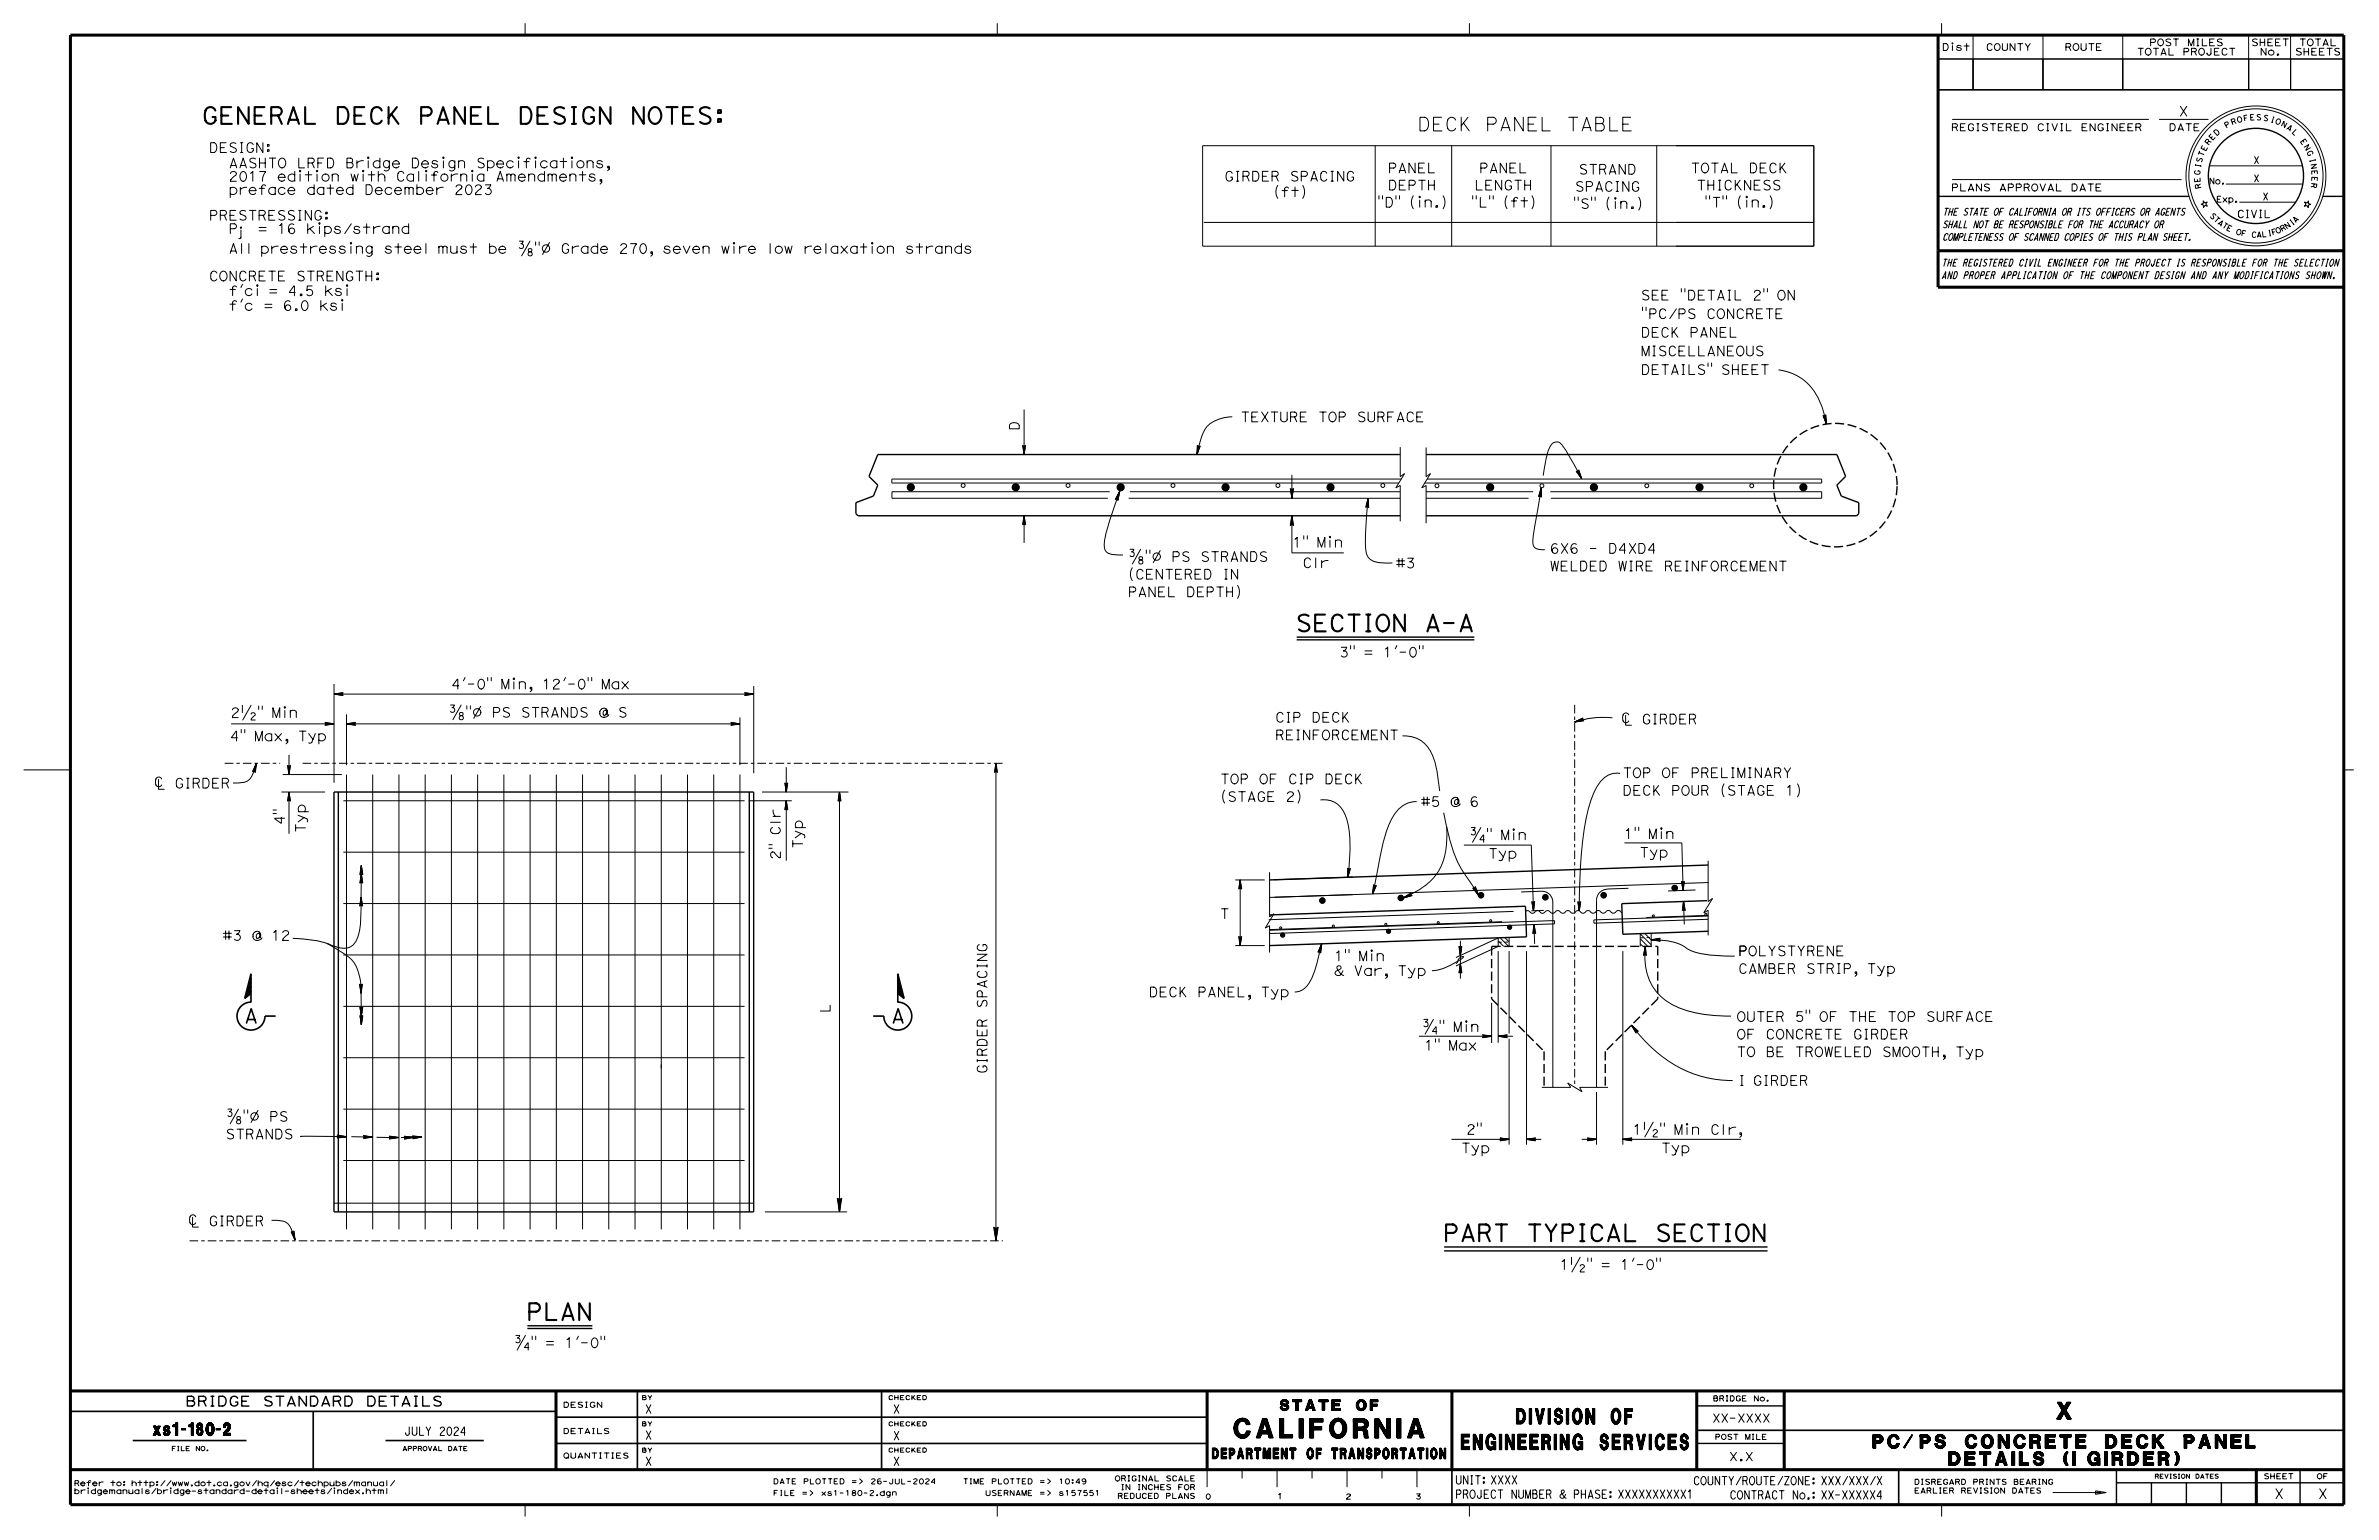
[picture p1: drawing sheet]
<svg xmlns="http://www.w3.org/2000/svg" width="432mm" height="279mm" viewBox="0 0 432 279" stroke-linecap="round" stroke-linejoin="round" font-family="sans-serif">
<defs><g id="words">
<text font-size="3.5" x="224" y="260.9">CALIFORNIA</text>
<g font-size="3">
<text x="36.6" y="22.5">GENERAL DECK PANEL DESIGN NOTES:</text>
<text x="235.1" y="114.5">SECTION A-A</text>
<text x="261.9" y="225.2">PART TYPICAL SECTION</text>
<text x="95.5" y="239.5">PLAN</text>
<text x="373.3" y="257.5">X</text>
</g>
<g font-size="2.8">
<text x="265.2" y="263">ENGINEERING SERVICES</text>
<text x="275.2" y="258.3">DIVISION OF</text>
</g>
<g font-size="2.6">
<text x="44.3" y="185.6">A</text>
<text x="161.7" y="185.6">A</text>
</g>
<text font-size="2.5" x="257.3" y="23.7">DECK PANEL TABLE</text>
<g font-size="2.4">
<text x="339.9" y="262.7">PC/PS CONCRETE DECK PANEL</text>
<text x="353.7" y="265.8">DETAILS (I GIRDER)</text>
</g>
<text font-size="2.2" x="27.8" y="260.4">xs1-180-2</text>
<g font-size="1.9">
<text x="232.3" y="255.9">STATE OF</text>
<text x="220" y="264.7">DEPARTMENT OF TRANSPORTATION</text>
</g>
<g font-size="1.8">
<text x="395.4" y="21.1">X</text>
<text x="37.9" y="27.7">DESIGN:</text>
<text x="41.5" y="35.3">preface dated December 2023</text>
<text x="41.5" y="32.9">2017 edition with California Amendments,</text>
<text x="41.5" y="30.5">AASHTO LRFD Bridge Design Specifications,</text>
<text x="222.2" y="32.9">GIRDER SPACING</text>
<text x="231.1" y="35.7">(ft)</text>
<text x="251.9" y="31.4">PANEL</text>
<text x="251.9" y="34.5">DEPTH</text>
<text x="267.6" y="34.5">LENGTH</text>
<text x="268.5" y="31.4">PANEL</text>
<text x="285.8" y="34.7">SPACING</text>
<text x="286.5" y="31.6">STRAND</text>
<text x="306.8" y="31.4">TOTAL DECK</text>
<text x="307.9" y="34.5">THICKNESS</text>
<text x="37.9" y="39.9">PRESTRESSING:</text>
<text x="250" y="37.6">&quot;D&quot; (in.)</text>
<text x="267" y="37.6">&quot;L&quot; (ft)</text>
<text x="285.5" y="37.8">&quot;S&quot; (in.)</text>
<text x="309.3" y="37.6">&quot;T&quot; (in.)</text>
<text x="37.9" y="51">CONCRETE STRENGTH:</text>
<text x="297.8" y="57.8">&quot;PC/PS CONCRETE</text>
<text x="297.8" y="54.4">SEE &quot;DETAIL 2&quot; ON</text>
<text x="297.8" y="64.6">MISCELLANEOUS</text>
<text x="297.8" y="61.2">DECK PANEL</text>
<text x="297.8" y="67.9">DETAILS&quot; SHEET</text>
<text x="225.1" y="76.5">TEXTURE TOP SURFACE</text>
<text x="185" y="78.1" transform="rotate(-90 185 78.1)">D</text>
<text x="204.7" y="101.9">?&quot;Ø PS STRANDS</text>
<text x="234.6" y="99.3">1&quot; Min</text>
<text x="281.3" y="100.4">6X6 - D4XD4</text>
<text x="204.7" y="105.1">(CENTERED IN</text>
<text x="236.4" y="103">Clr</text>
<text x="253.3" y="103">#3</text>
<text x="281.3" y="103.6">WELDED WIRE REINFORCEMENT</text>
<text x="204.7" y="108.3">PANEL DEPTH)</text>
<text x="243.1" y="119.2">3&quot; = 1'-0&quot;</text>
<text x="81.9" y="125">4'-0&quot; Min, 12'-0&quot; Max</text>
<text x="41.8" y="130.2">2½&quot; Min</text>
<text x="81.4" y="130.1">?&quot;Ø PS STRANDS @ S</text>
<text x="231.4" y="131">CIP DECK</text>
<text x="41.7" y="134.4">4&quot; Max, Typ</text>
<text x="231.4" y="134.2">REINFORCEMENT</text>
<text x="221.4" y="142.2">TOP OF CIP DECK</text>
<text x="294.5" y="141.1">TOP OF PRELIMINARY</text>
<text x="221.4" y="145.4">(STAGE 2)</text>
<text x="257.9" y="146.3">#5 @ 6</text>
<text x="294.5" y="144.3">DECK POUR (STAGE 1)</text>
<text x="55.4" y="151.1" transform="rotate(-90 55.4 151.1)">Typ</text>
<text x="141.6" y="156" transform="rotate(-90 141.6 156)">2&quot; Clr</text>
<text x="145.7" y="154" transform="rotate(-90 145.7 154)">Typ</text>
<text x="266.6" y="152.4">¾&quot; Min</text>
<text x="269.3" y="155.7">Typ</text>
<text x="294.7" y="152.2">1&quot; Min</text>
<text x="295.8" y="154.6">Typ</text>
<text x="221.4" y="166.6">T</text>
<text x="40.4" y="170.6">#3 @ 12</text>
<text x="315.5" y="173.4">POLYSTYRENE</text>
<text x="315.5" y="173.4">P</text>
<text x="242.1" y="177">&amp; Var, Typ</text>
<text x="242.1" y="174.3">1&quot; Min</text>
<text x="315.5" y="176.6">CAMBER STRIP, Typ</text>
<text x="150.7" y="183.8" transform="rotate(-90 150.7 183.8)">L</text>
<text x="179.1" y="182.9" transform="rotate(-90 179.1 182.9)">SPACING</text>
<text x="208.5" y="180.9">DECK PANEL, Typ</text>
<text x="315.2" y="185.3">OUTER 5&quot; OF THE TOP SURFACE</text>
<text x="258" y="187.2">¾&quot; Min</text>
<text x="258.5" y="190.5">1&quot; Max</text>
<text x="315.2" y="191.7">TO BE TROWELED SMOOTH, Typ</text>
<text x="315.2" y="188.5">OF CONCRETE GIRDER</text>
<text x="179.1" y="194.8" transform="rotate(-90 179.1 194.8)">GIRDER</text>
<text x="315.5" y="196.9">I GIRDER</text>
<text x="40.9" y="203.4">?&quot;Ø PS</text>
<text x="40.9" y="206.6">STRANDS</text>
<text x="264.3" y="209.2">Typ</text>
<text x="266.1" y="205.8">2&quot;</text>
<text x="296.3" y="205.8">1½&quot; Min Clr,</text>
<text x="300.7" y="209.2">Typ</text>
<text x="283.1" y="230.3">1½&quot; = 1'-0&quot;</text>
<text x="93.2" y="244.5">¾&quot; = 1'-0&quot;</text>
<text x="33.6" y="255.1">BRIDGE STANDARD DETAILS</text>
<text x="412.8" y="271.9">X</text>
<text x="420.7" y="271.9">X</text>
</g>
<g font-size="1.5">
<text x="117.1" y="256.4">X</text>
<text x="162.1" y="256.4">X</text>
<text x="73.4" y="260.4">JULY 2024</text>
<text x="117.1" y="261.1">X</text>
<text x="162.1" y="261.2">X</text>
<text x="310.7" y="258">XX-XXXX</text>
<text x="117.1" y="265.9">X</text>
<text x="162.1" y="265.9">X</text>
<text x="264.1" y="269.3">UNIT: XXXX</text>
<text x="307.3" y="269.4">COUNTY/ROUTE/ZONE: XXX/XXX/X</text>
<text x="313.8" y="265">X.X</text>
<text x="264.1" y="271.8">PROJECT NUMBER &amp; PHASE: XXXXXXXXXX1</text>
<text x="313.9" y="272">CONTRACT No.: XX-XXXXX4</text>
</g>
<text font-size="1.4" x="406" y="39.5">CIVIL</text>
<g font-size="1.3">
<text x="354.1" y="23.7">REGISTERED CIVIL ENGINEER</text>
<text x="393.6" y="23.7">DATE</text>
<text x="409" y="29.7">X</text>
<text x="354.1" y="34.7">PLANS APPROVAL DATE</text>
<text x="409" y="33">X</text>
<text x="352.5" y="41.3">SHALL NOT BE RESPONSIBLE FOR THE ACCURACY OR</text>
<text x="352.5" y="39.1">THE STATE OF CALIFORNIA OR ITS OFFICERS OR AGENTS</text>
<text x="410.7" y="36.3">X</text>
<text x="352.5" y="43.6">COMPLETENESS OF SCANNED COPIES OF THIS PLAN SHEET.</text>
<text x="352.4" y="50.6">AND PROPER APPLICATION OF THE COMPONENT DESIGN AND ANY MODIFICATIONS SHOWN.</text>
<text x="352.4" y="48.3">THE REGISTERED CIVIL ENGINEER FOR THE PROJECT IS RESPONSIBLE FOR THE SELECTION</text>
</g>
<g font-size="1.2">
<text x="352.5" y="9.2">Dist</text>
<text x="360.4" y="9.2">COUNTY</text>
<text x="374.7" y="9.2">ROUTE</text>
<text x="387.8" y="10">TOTAL PROJECT</text>
<text x="390.1" y="8.3">POST MILES</text>
<text x="408.6" y="8.3">SHEET</text>
<text x="410.2" y="10">No.</text>
<text x="416.5" y="10">SHEETS</text>
<text x="417.3" y="8.3">TOTAL</text>
</g>
<g font-size="1.1">
<text x="400.9" y="33.4">No.</text>
<text x="402.3" y="36.7">Exp.</text>
</g>
<g font-size="1">
<text x="404.1" y="23.3" transform="rotate(-31 404.1 23.3)">P</text>
<text x="405.1" y="22.7" transform="rotate(-20 405.1 22.7)">R</text>
<text x="406.1" y="22.3" transform="rotate(-15 406.1 22.3)">O</text>
<text x="407.3" y="22" transform="rotate(-10 407.3 22)">F</text>
<text x="408.4" y="21.8" transform="rotate(-4 408.4 21.8)">E</text>
<text x="409.5" y="21.8" transform="rotate(1 409.5 21.8)">S</text>
<text x="410.7" y="21.8" transform="rotate(12 410.7 21.8)">S</text>
<text x="412" y="22.1" transform="rotate(17 412 22.1)">I</text>
<text x="412.9" y="22.3" transform="rotate(22 412.9 22.3)">O</text>
<text x="413.9" y="22.8" transform="rotate(28 413.9 22.8)">N</text>
<text x="414.9" y="23.3" transform="rotate(33 414.9 23.3)">A</text>
<text x="399.6" y="29.6" transform="rotate(-74 399.6 29.6)">S</text>
<text x="399.9" y="28.5" transform="rotate(-69 399.9 28.5)">T</text>
<text x="400.3" y="27.5" transform="rotate(-63 400.3 27.5)">E</text>
<text x="400.9" y="26.4" transform="rotate(-53 400.9 26.4)">R</text>
<text x="401.5" y="25.5" transform="rotate(-47 401.5 25.5)">E</text>
<text x="402.3" y="24.7" transform="rotate(-42 402.3 24.7)">D</text>
<text x="415.9" y="24" transform="rotate(44 415.9 24)">L</text>
<text x="417.4" y="25.6" transform="rotate(55 417.4 25.6)">E</text>
<text x="418.1" y="26.6" transform="rotate(60 418.1 26.6)">N</text>
<text x="418.6" y="27.6" transform="rotate(65 418.6 27.6)">G</text>
<text x="419.2" y="28.9" transform="rotate(76 419.2 28.9)">I</text>
<text x="419.4" y="29.8" transform="rotate(81 419.4 29.8)">N</text>
<text x="399.3" y="31.8" transform="rotate(-85 399.3 31.8)">G</text>
<text x="399.4" y="33.1" transform="rotate(-96 399.4 33.1)">E</text>
<text x="399.4" y="30.5" transform="rotate(-79 399.4 30.5)">I</text>
<text x="399.6" y="34.2" transform="rotate(-101 399.6 34.2)">R</text>
<text x="419.5" y="33.1" transform="rotate(98 419.5 33.1)">R</text>
<text x="419.6" y="30.9" transform="rotate(87 419.6 30.9)">E</text>
<text x="419.6" y="32" transform="rotate(92 419.6 32)">E</text>
<text x="401" y="39.2" transform="rotate(46 401 39.2)">S</text>
<text x="401.7" y="39.9" transform="rotate(41 401.7 39.9)">T</text>
<text x="402.4" y="40.6" transform="rotate(37 402.4 40.6)">A</text>
<text x="403.2" y="41.1" transform="rotate(32 403.2 41.1)">T</text>
<text x="404" y="41.7" transform="rotate(27 404 41.7)">E</text>
<text x="415" y="41.6" transform="rotate(-34 415 41.6)">N</text>
<text x="416" y="40.9" transform="rotate(-38 416 40.9)">I</text>
<text x="416.6" y="40.5" transform="rotate(-43 416.6 40.5)">A</text>
<text x="405.7" y="42.4" transform="rotate(18 405.7 42.4)">O</text>
<text x="406.7" y="42.7" transform="rotate(13 406.7 42.7)">F</text>
<text x="408.6" y="43" transform="rotate(4 408.6 43)">C</text>
<text x="409.6" y="43.1" transform="rotate(-1 409.6 43.1)">A</text>
<text x="410.5" y="43" transform="rotate(-6 410.5 43)">L</text>
<text x="411.7" y="42.9" transform="rotate(-10 411.7 42.9)">I</text>
<text x="412.4" y="42.7" transform="rotate(-15 412.4 42.7)">F</text>
<text x="413.3" y="42.4" transform="rotate(-24 413.3 42.4)">O</text>
<text x="414.2" y="42.1" transform="rotate(-29 414.2 42.1)">R</text>
<text x="102.2" y="255.3">DESIGN</text>
<text x="310.9" y="254.2">BRIDGE No.</text>
<text x="102.2" y="260.1">DETAILS</text>
<text x="311.2" y="261.2">POST MILE</text>
<text x="13.4" y="269.6">Refer to: http://www.dot.ca.gov/hq/esc/techpubs/manual/</text>
<text x="102.2" y="264.6">QUANTITIES</text>
<text x="140.3" y="269.2">DATE PLOTTED =&gt;</text>
<text x="158" y="269.2">26-JUL-2024</text>
<text x="174.7" y="269.2">TIME PLOTTED =&gt;</text>
<text x="192.1" y="269.2">10:49</text>
<text x="202.3" y="268.7">ORIGINAL SCALE</text>
<text x="347.4" y="269.3">DISREGARD PRINTS BEARING</text>
<text x="410.8" y="268.3">SHEET</text>
<text x="420.5" y="268.3">OF</text>
<text x="13.4" y="271">bridgemanuals/bridge-standard-detail-sheets/index.html</text>
<text x="140.3" y="271.3">FILE =&gt;</text>
<text x="149" y="271.3">xs1-180-2.dgn</text>
<text x="178.8" y="271.3">USERNAME =&gt;</text>
<text x="192.1" y="271.3">s157551</text>
<text x="202.8" y="271.9">REDUCED PLANS</text>
<text x="203.4" y="270.3">IN INCHES FOR</text>
<text x="218.8" y="272">0</text>
<text x="231.8" y="271.9">1</text>
<text x="244.2" y="272">2</text>
<text x="256.9" y="272">3</text>
<text x="347.4" y="270.9">EARLIER REVISION DATES</text>
</g>
<g font-size=".8">
<text x="116.4" y="253.9">BY</text>
<text x="161.2" y="253.9">CHECKED</text>
<text x="31.1" y="263.2">FILE NO.</text>
<text x="73" y="263.2">APPROVAL DATE</text>
<text x="116.4" y="258.7">BY</text>
<text x="116.4" y="263.5">BY</text>
<text x="161.2" y="263.5">CHECKED</text>
<text x="161.2" y="258.7">CHECKED</text>
<text x="391.1" y="268.2">REVISION DATES</text>
</g>
</g></defs>
<path d="M344.3 88a11.2 11.2 0 0 0-16.5-9.8 11.2 11.2 0 0 0-.8 19.2 11.2 11.2 0 0 0 17.3-8.5v-.9M270.7 171.7h30.2M270.7 171.7v9.5M300.9 171.7v9.5M270.7 181.2l9.6 9.5M280.3 190.7v6.6M291.4 190.7v6.6M300.9 181.2l-9.5 9.5" fill="none" stroke="#000" stroke-width=".25" stroke-dasharray="1.7 .6" stroke-linecap="butt"/>
<g fill="none" stroke="#000" stroke-width=".18">
<path d="M95.3 4.2v2.2M181 4.2v2.2M266.7 4.2v2.2M351.8 10.7h6.3v5.6h-6.3zM351.8 10.7h73.6M352.4 4.2v2.2M354.4 8.3v.9M358.1 10.7h12.7v5.6h-12.7zM358.1 6.4v9.9M370.8 6.4v9.9M370.8 10.7h14.5v5.6h-14.5zM385.3 10.7h22.8v5.6h-22.8z"/>
<path d="M385.3 6.4v9.9M408.1 6.4v9.9M408.1 10.7h7.7v5.6h-7.7zM415.8 6.4v9.9M415.8 10.7h9.6v5.6h-9.6zM54.5 31.6v1.3M57.5 31.6v1.3M65.9 31.6v1.3M66.8 29.2v1.3M77.4 31.6v1.3M80.5 29.2v1.3M85.7 31.6v1.3"/>
<path d="M94.1 29.2v1.3M97.2 29.2v1.3M103.8 29.2v1.3M218.3 26.4h110.9v18.3h-110.9zM231.9 33.6a2.21 2.21 0 0 0 0 2.4M236.5 33.6a2.21 2.21 0 0 1 0 2.4M249.6 26.4v18.3M250.3 35.5v.6M250.9 35.5v.6M253.4 35.5v.6M254 35.5v.6M256.5 35.5a2.22 2.22 0 0 0 0 2.4"/>
<path d="M257.7 36.3v1.3M261.9 35.5a2.22 2.22 0 0 1 0 2.4M263.5 26.4v18.3M267.3 35.5v.6M267.9 35.5v.6M270.4 35.5v.6M271 35.5v.6M273.5 35.5a2.22 2.22 0 0 0 0 2.4M278.1 35.5a2.22 2.22 0 0 1 0 2.4M281.5 26.4v18.3M285.8 35.7v.7M286.4 35.7v.7"/>
<path d="M288.9 35.7v.7M289.5 35.7v.7M292 35.8a2.22 2.22 0 0 0 0 2.3M293.2 36.5v1.3M297.4 35.8a2.22 2.22 0 0 1 0 2.3M300.7 26.4v18.3M309.7 35.5v.6M310.3 35.5v.6M312.7 35.5v.6M313.4 35.5v.6M315.9 35.5a2.22 2.22 0 0 0 0 2.4M317 36.3v1.3"/>
<path d="M321.3 35.5a2.22 2.22 0 0 1 0 2.4M354.3 32.6h41.7M354.3 21.7h35.7M391.9 21.7h9M399.9 36.4l.3 .4 .4-.1-.2 .3 .2 .4-.4-.1-.3 .4v-.5l-.4-.1 .4-.2zM401 30.1h16.9M404 33.4h14M406.5 36.7h10.2M418.3 36.7l.4 .1 .3-.3v.4l.4 .2-.4 .1v.5l-.3-.4-.4 .1 .2-.4zM41.7 55.2h1M41.7 52.5h1M41.8 46l.6-1.8 .6 1.8"/>
<path d="M41.8 41.5h.7a.45 .45 0 0 0 .4-.4 .45 .45 0 0 0-.4-.5h-.7v1.8M41.9 45.5h.9M42.9 54.7a.37 .37 0 0 0-.4-.2 .37 .37 0 0 0-.3 .4v1.4M42.9 52.1a.37 .37 0 0 0-.4-.2 .37 .37 0 0 0-.3 .3v1.4M43.7 41.7v1.4a.22 .22 0 0 1-.1 .2 .22 .22 0 0 1-.3-.1M43.9 44.2v1.8M44 54.2l-.3 .6M44 51.6l-.3 .6M45.2 44.2v1.8M45.7 55.3a.65 .65 0 0 0-1-.1 .65 .65 0 0 0 .1 1 .65 .65 0 0 0 .9-.2M45.7 52.6a.65 .65 0 0 0-1-.1 .65 .65 0 0 0 .1 1 .65 .65 0 0 0 .9-.2M46.7 52.4v1.2"/>
<path d="M47 41.3h1.3M47 41.9h1.3M47.5 44.8a.7 .7 0 0 1 1 0 .7 .7 0 0 1 0 1 .7 .7 0 0 1-1 0M47.5 44.7v1.8M48.1 55.2h1.3M48.1 55.8h1.3M49 52.5h1.2M49 53.1h1.2M49.3 44.7v1.3M50.5 44.7h-.6l-.6 .4M50.7 40.9l.5-.3v1.8M50.9 45.3h1.3a.63 .63 0 0 0-.9-.5 .63 .63 0 0 0-.3 .9 .63 .63 0 0 0 .9 .2l.2-.2"/>
<path d="M52.6 54.7a.7 .7 0 0 0-.8 .1 .7 .7 0 0 0-.1 .9l.2 .4M53.3 40.8a.7 .7 0 0 0-.8 .1 .7 .7 0 0 0-.1 .8l.2 .5M53.6 53.1h-1.1l.8-1.2h.1v1.8M53.6 56h.3v.3h-.3zM53.8 44.9a.5 .5 0 0 0-.5-.3 .5 .5 0 0 0-.4 .5l.2 .1a.45 .45 0 0 1 .6 .1 .45 .45 0 0 1 0 .5 .7 .7 0 0 1-1-.2M54.5 44.8h1.2M54.5 53.4h.3v.2h-.3zM55 54.7a.6 .6 0 0 1 .7 0 .6 .6 0 0 1 .2 .7 .62 .62 0 0 1-.2 .8 .62 .62 0 0 1-.8-.1 1.19 1.19 0 0 1 .1-1.4zM55.1 44.2v1.8M55.9 40.6v1.8M56.2 41.5l.9 .9M56.4 44.7v1.3"/>
<path d="M56.7 51.9h-.9l-.1 .8a.59 .59 0 0 1 .9-.1 .59 .59 0 0 1 0 .9 .59 .59 0 0 1-.9-.1M56.9 41.1l-1 .6M57.5 44.7h-.6l-.5 .4M58 41.1v1.3M58 45.3h1.2a.63 .63 0 0 0-.8-.5 .63 .63 0 0 0-.4 .9 .63 .63 0 0 0 1 .2l.2-.2M58.2 54.5v1.8M58.6 55.4l.9 .9M58.9 41.2a.7 .7 0 0 1 1 0 .7 .7 0 0 1 0 1 .7 .7 0 0 1-1 0M58.9 41.1v1.8M59.1 51.9v1.7M59.3 55l-1.1 .7M59.5 52.7l.8 .9"/>
<path d="M60.1 52.3l-1 .7M60.9 44.9a.5 .5 0 0 0-.6-.3 .5 .5 0 0 0-.4 .5l.3 .1a.45 .45 0 0 1 .5 .1 .45 .45 0 0 1 .1 .5 .7 .7 0 0 1-1-.2M61 55.2a.5 .5 0 0 0-.5-.2 .5 .5 0 0 0-.4 .4l.2 .2a.45 .45 0 0 1 .6 0 .45 .45 0 0 1 .1 .6 .7 .7 0 0 1-1.1-.3M61.7 41.3a.5 .5 0 0 0-.5-.3 .5 .5 0 0 0-.4 .5l.2 .1a.45 .45 0 0 1 .6 .1 .45 .45 0 0 1 .1 .5 .7 .7 0 0 1-1.1-.2M61.9 52.5a.5 .5 0 0 0-.5-.2 .5 .5 0 0 0-.4 .4l.2 .2a.45 .45 0 0 1 .6 0 .45 .45 0 0 1 0 .6 .7 .7 0 0 1-1-.3M62.1 55v1.3M62.6 44.9a.5 .5 0 0 0-.5-.3 .5 .5 0 0 0-.4 .5l.2 .1a.45 .45 0 0 1 .6 .1 .45 .45 0 0 1 .1 .5 .7 .7 0 0 1-1.1-.2M63 52.4v1.2M63.7 44.7v1.3M63.8 40.6l-1.2 1.8M64.7 45a.6 .6 0 0 1 .5-.3 .6 .6 0 0 1 .6 .3v1M64.7 44.7v1.3"/>
<path d="M65.3 41.3a.5 .5 0 0 0-.6-.3 .5 .5 0 0 0-.4 .5l.3 .1a.45 .45 0 0 1 .5 .1 .45 .45 0 0 1 .1 .5 .7 .7 0 0 1-1-.2M65.9 41.2h1.2M66.5 40.6v1.8M67.5 44.7v1.4a.58 .58 0 0 1-.9 .3M67.5 45a.59 .59 0 0 0-.9-.2 .59 .59 0 0 0 0 .9 .59 .59 0 0 0 .9-.1M67.8 41.1v1.3M69 41.1h-.6l-.6 .4M70.6 41.2a.7 .7 0 0 0-1 0 .7 .7 0 0 0 0 1 .7 .7 0 0 0 1 0M70.6 41.1v1.3M71 44.9a.5 .5 0 0 0-.6-.3 .5 .5 0 0 0-.4 .5l.3 .1a.45 .45 0 0 1 .5 .1 .45 .45 0 0 1 .1 .5 .7 .7 0 0 1-1-.2M71.3 41.4a.6 .6 0 0 1 .5-.3 .6 .6 0 0 1 .6 .3v1M71.3 41.1v1.3"/>
<path d="M71.7 44.8h1.2M72.3 44.2v1.8M73.4 45.3h1.2a.63 .63 0 0 0-.8-.5 .63 .63 0 0 0-.4 .9 .63 .63 0 0 0 1 .2l.2-.2M74.2 41.2a.7 .7 0 0 0-1 0 .7 .7 0 0 0 0 1 .7 .7 0 0 0 1 0M74.2 40.6v1.8M75.1 45.3h1.3a.63 .63 0 0 0-.9-.5 .63 .63 0 0 0-.3 .9 .63 .63 0 0 0 .9 .2l.2-.2M77.3 44.2v1.8M79.7 44.9a.39 .39 0 0 1 .3-.2 .39 .39 0 0 1 .4 .2 .42 .42 0 0 1 .4-.2 .42 .42 0 0 1 .3 .2v1.1M79.7 44.7v1.3M80.4 44.9v1.1M81.8 44.7v1l.5 .3a.52 .52 0 0 0 .6-.4M82.9 44.7v1.3"/>
<path d="M84.6 44.9a.5 .5 0 0 0-.5-.3 .5 .5 0 0 0-.4 .5l.2 .1a.45 .45 0 0 1 .6 .1 .45 .45 0 0 1 .1 .5 .7 .7 0 0 1-1.1-.2M85.3 44.8h1.2M85.9 44.2v1.8M88.9 44.8a.7 .7 0 0 1 1 0 .7 .7 0 0 1 0 1 .7 .7 0 0 1-1 0M88.9 44.2v1.8M90.6 45.3h1.2a.63 .63 0 0 0-.8-.5 .63 .63 0 0 0-.4 .9 .63 .63 0 0 0 .9 .2l.2-.2M94.3 43.8h.7l-.5 .4a.43 .43 0 0 1 .5 .6 .43 .43 0 0 1-.7 .1M96.1 45.7a.38 .38 0 0 0-.2 .6 .38 .38 0 0 0 .6 0 .38 .38 0 0 0-.2-.6l-.4-.1 .1-.5 .5 .1v.4l-.2 .1M96.2 43.8l-1.5 2.6M97.2 43.9v.6M97.9 43.9v.6M99.7 44l-1.2 2.2"/>
<path d="M103.2 44.6a.6 .6 0 0 0-.8-.4 .6 .6 0 0 0-.3 .8 .67 .67 0 0 0 .1 .8 .67 .67 0 0 0 .8 .1l.2-.3v-.4h-.3M103.9 44.7v1.3M105.1 44.7h-.7l-.5 .4M106.7 44.8a.7 .7 0 0 0-1 0 .7 .7 0 0 0 0 1 .7 .7 0 0 0 1 0M106.7 44.7v1.3M108.5 44.8a.7 .7 0 0 0-1 0 .7 .7 0 0 0 0 1 .7 .7 0 0 0 1 0M108.5 44.2v1.8M109 45.3h1.2a.63 .63 0 0 0-.8-.5 .63 .63 0 0 0-.3 .9 .63 .63 0 0 0 .9 .2l.2-.2M112.7 44.6a.49 .49 0 0 1 .6-.4 .49 .49 0 0 1 .3 .7l-.7 .6-.2 .5h1M114.4 44.2h1.1a2.77 2.77 0 0 0-.5 1.8M116.4 44.4a.6 .6 0 0 1 .7 0 .6 .6 0 0 1 .2 .7 .62 .62 0 0 1-.2 .7 .62 .62 0 0 1-.8 0 1.19 1.19 0 0 1 .1-1.4zM118.1 45.7h.3v.3h-.3z"/>
<path d="M118.4 46v.2l-.3 .3M121.6 44.9a.5 .5 0 0 0-.6-.3 .5 .5 0 0 0-.4 .5l.3 .1a.45 .45 0 0 1 .5 .1 .45 .45 0 0 1 .1 .5 .7 .7 0 0 1-1-.2M122.2 45.3h1.2a.63 .63 0 0 0-.8-.5 .63 .63 0 0 0-.3 .9 .63 .63 0 0 0 .9 .2l.2-.2M124 44.7l.6 1.3 .6-1.3M125.7 45.3h1.3a.63 .63 0 0 0-.9-.5 .63 .63 0 0 0-.3 .9 .63 .63 0 0 0 .9 .2l.2-.2M127.6 45a.6 .6 0 0 1 .6-.3 .6 .6 0 0 1 .5 .3v1M127.6 44.7v1.3M131 44.6l.4 1.4 .3-1.2 .3 1.2 .3-1.4M133.2 44.7v1.3M134.3 44.7v1.3M135.4 44.7h-.6l-.5 .4M135.9 45.3h1.2a.63 .63 0 0 0-.8-.5 .63 .63 0 0 0-.4 .9 .63 .63 0 0 0 1 .2l.1-.2"/>
<path d="M139.8 44.2v1.8M142.5 44.6l.3 1.4 .3-1.2 .3 1.2 .4-1.4M146.1 44.7v1.3M147.3 44.7h-.6l-.6 .4M147.8 45.3h1.2a.63 .63 0 0 0-.9-.5 .63 .63 0 0 0-.3 .9 .63 .63 0 0 0 .9 .2l.2-.2M149.9 44.2v1.8M152 44.8a.7 .7 0 0 0-.9 0 .7 .7 0 0 0 0 1 .7 .7 0 0 0 .9 0M152 44.7v1.3M152.6 44.7l1.2 1.3M153.8 44.6l-1.2 1.4M155.6 44.8a.7 .7 0 0 0-1 0 .7 .7 0 0 0 0 1 .7 .7 0 0 0 1 0M155.6 44.7v1.3"/>
<path d="M156.2 44.8h1.1M156.8 44.2v1.8M158.3 44.7v1.3M161.1 45a.6 .6 0 0 1 .5-.3 .6 .6 0 0 1 .6 .3v1M161.1 44.7v1.3M165.6 44.9a.5 .5 0 0 0-.5-.3 .5 .5 0 0 0-.4 .5l.2 .1a.45 .45 0 0 1 .6 .1 .45 .45 0 0 1 0 .5 .7 .7 0 0 1-1-.2M166.3 44.8h1.2M166.9 44.2v1.8M168.1 44.7v1.3M169.3 44.7h-.6l-.6 .4M171 44.8a.7 .7 0 0 0-1 0 .7 .7 0 0 0 0 1 .7 .7 0 0 0 1 0M171 44.7v1.3"/>
<path d="M171.6 45a.6 .6 0 0 1 .6-.3 .6 .6 0 0 1 .5 .3v1M171.6 44.7v1.3M174.5 44.8a.7 .7 0 0 0-1 0 .7 .7 0 0 0 0 1 .7 .7 0 0 0 1 0M174.5 44.2v1.8M176.2 44.9a.5 .5 0 0 0-.6-.3 .5 .5 0 0 0-.4 .5l.3 .1a.45 .45 0 0 1 .5 .1 .45 .45 0 0 1 .1 .5 .7 .7 0 0 1-1-.2M218.5 40.4h110.7M298.1 55.7v.6M298.8 55.7v.6M305.2 52.4v.6M305.8 52.4v.6M320.1 52.4v.6M320.8 52.4v.6"/>
<path d="M185.9 74.3v8.2M223.7 75.6a5.8 5.8 0 0 0-5.1 2.6 16.7 16.7 0 0 0-1.3 4.3M310 65.9v.6M310.7 65.9v.6M322.8 67.1a9.4 9.4 0 0 1 8 7.1l.7 2.7M330.9 75.4l.6 1.5M331 75.4l.5 1.5M331.1 75.4l.4 1.5M331.2 75.5l.3 1.4M331.2 75.5l-.3-.1 .6 1.5M331.2 75.4l.3 1.5M331.3 75.4l.1-.2 .1 1.7"/>
<path d="M331.3 75.4l-.1 .1M331.3 75.4l.2 1.5M331.3 75.3l.2 1.6M185.7 80.8l.2 1.7M185.7 80.9l-.1-.1 .3 1.7M185.7 80.9l.2 1.6M185.7 95.2h.3M185.7 80.9h.3M185.8 80.9l.1 1.6M185.9 93.6v1.5M185.9 93.6l.1 1.6M185.9 93.6l-.3 1.6h.1"/>
<path d="M185.9 93.6l-.2 1.6M185.9 93.6v4.9M185.9 93.6l.3 1.6h-.2M185.9 93.6l-.1 1.5M185.9 93.6l.2 1.6M185.9 80.9v1.6M186 80.9l.2-.1-.3 1.7M186 80.9l-.1 1.6M186.1 80.8l-.2 1.7M201.4 89.2h-39.5v1.2h39.2M202.7 90.5l-.1 .1M203.2 89.1l-.5 1.4"/>
<path d="M203.2 89.1l-.7 1.5M203.2 89.1l-.4 1.5M203.2 89.1l-.8 1.5h.2M203.2 89.1l-.4 1.6M203.2 89.1l-.3 1.7-.2-.3M203.2 89.1l-.6 1.5M203.2 89.1l-.3 1.6M203.2 89.1l-1.5 4.5a15.8 15.8 0 0 0-1.2 5.9 1.58 1.58 0 0 0 1.7 1.1l1.6 .1M204.9 90.4h49.2M205.1 89.2h49M205.1 99.7h.7l-.4 .4a.43 .43 0 0 1 .4 .6 .43 .43 0 0 1-.7 .1M207 99.7l-1.5 2.6"/>
<path d="M208.1 99.8v.6M208.7 99.8v.6M210.6 99.9l-1.3 2.2M217.4 80.8l-.1 1.7M217.4 80.9l-.1-.1v1.7M217.4 80.9l-.1 1.6M217.4 80.9l.2 .1M217.5 80.9l-.2 1.6M217.6 81l-.3 1.5M217.7 80.9l-.4 1.6M217.7 80.9h.2l-.6 1.6M217.7 80.9l-.1 .1"/>
<path d="M217.8 80.9l-.5 1.6M234.2 88.6l.3 .2 .3-.2-.3 1.8zM234.3 88.7l.2 1.7M234.4 88.8l.1 1.6M234.5 93.6l.1 1.6M234.5 86.2v4.2M234.5 93.6v6.7h9.4M234.5 93.6l.3 1.8-.3-.2-.3 .2zM234.5 93.6l-.2 1.7M234.5 93.6l-.1 1.6M234.5 93.6l.2 1.7M234.5 93.6l.1 1.7"/>
<path d="M234.6 88.8l-.1 1.6M234.6 88.7l-.1 1.7M234.7 88.7l-.2 1.7M236.6 97.2v.6M237.3 97.2v.6M241.4 98v1.3M248.2 91.9l-.2 .1M248.3 90.4l-.1 1.6M248.3 90.4v1.6M248.3 90.4l-.1 1.5M248.3 90.4l-.4 5.8v3.2a2.55 2.55 0 0 0 2.8 2.7h2M248.3 90.4l.1 1.7-.2-.2"/>
<path d="M248.3 90.4l-.3 1.6M248.3 90.4l-.2 1.6M248.3 90.4l.1 1.7M248.3 90.4l-.4 1.7 .1-.1M254.1 81.1v5.4l.8-.6-1.5 2.6 .7-.4v6.5M254.3 86.9h-92.4v.7h92M258.8 81.2v5.3l.8-.6-1.5 2.6 .7-.4v6.8M258.8 89.2h19.5M258.8 90.4h18.6M259 86.9h71.6v.7h-72M279.5 90l.2 .1M279.5 90l-.1 .1"/>
<path d="M279.7 88.5l-.2 1.5M279.7 88.5l-.7 4.8a23.6 23.6 0 0 0-.7 5.5 1.24 1.24 0 0 0 1.3 .9h.8M279.7 88.5l.1 1.7-.1-.1M279.7 88.5l-.3 1.6M279.7 88.5l-.3 1.5M279.7 88.5v1.7M279.7 88.5v1.6M279.7 88.5l-.4 1.6M279.7 88.5l-.1 1.6M279.7 88.5l-.5 1.6h.2M280.1 86.3a20.7 20.7 0 0 1 1.3-5.4 1.2 1.2 0 0 1 1-.7 1.2 1.2 0 0 1 1.1 .6l1.7 2.5 1.9 3.5M281.4 89.2h49.2v1.2h-49.1"/>
<path d="M286.1 85.5l1 1.3M286.2 85.5h.2M286.2 85.5h-.1l1 1.3M286.2 85.5l.9 1.3M286.3 85.5l.8 1.3M286.4 85.5l.7 1.3M286.5 85.4l.6 1.4M286.5 85.4l.1-.2 .5 1.6M286.5 85.4l-.1 .1M286.5 85.3l.6 1.5M205.5 103a2.22 2.22 0 0 0 0 2.3M207 101.6a.38 .38 0 0 0-.2 .6 .38 .38 0 0 0 .6 0 .38 .38 0 0 0-.3-.6l-.3-.1v-.5l.5 .1v.4l-.2 .1"/>
<path d="M224.6 106.2a2.22 2.22 0 0 1 0 2.4M245.1 117.1v.6M245.8 117.1v.6M253.5 117.1l-.3 .6M257.6 117.1v.6M258.3 117.1v.6M4.3 139.7h8.5M41.9 131.3h18.7M43.8 132.3v.7M44 128v1.3M44.4 132.3v.7M45.6 129.6a.37 .37 0 0 1 .4-.3 .37 .37 0 0 1 .3 .5l-.7 .6v.2h.7"/>
<path d="M45.6 128l-1.5 2.6M46.1 139.9l.1 .1M46.1 139.9l-.1 .1M46.5 138.5l-.2 1.6M46.5 138.5a6.1 6.1 0 0 1-1.4 3.1 4.5 4.5 0 0 1-2.8 .5M46.5 138.5l-.2 1.7-.1-.2M46.5 138.5l-.4 1.4M46.5 138.5l-.5 1.4M46.5 138.5l-.7 1.5h.2M46.5 138.5l-.3 1.5M46.5 138.5l-.6 1.5M46.5 138.5l-.5 1.5"/>
<path d="M47 128.1v.6M47.6 128.1v.6M51.7 128.9v1.3M52.2 138.9l.3 1.6M52.3 138.9h-.1l.3 1.6M52.3 138.9l.2 1.6M52.4 139l.1 1.5M52.5 136.9v3.6M52.5 139v1.5M52.6 138.9l-.1 1.6M52.6 138.9h.1l-.2 1.6M52.6 138.9h-.3"/>
<path d="M52.7 138.9l-.2 1.6M59 131.1l1.6 .2M59 131.2l1.6 .1M59 131.2v-.1l1.6 .2M59 131.2l.1 .1-.1 .3 1.6-.3M59.1 131.3h1.5M60.6 125.9l1.7 .3-.1-.1M60.6 125.9l1.7 .2M60.6 125.9h76.2M60.6 125.9l1.6 .2M60.6 125.9l1.6 .1M60.6 124.1v17.9"/>
<path d="M60.6 131.3l-1.6 .2M60.6 131.3l-1.5 .1M62.2 125.9h-1.6M62.2 125.8l.1-.2-1.7 .3M62.2 125.8l-1.6 .1M62.2 125.8v.3M62.3 125.7l-1.7 .2M62.9 131.3l1.7 .3-.1-.1M62.9 131.3l1.6 .2M62.9 131.3h71.4M62.9 129.6v9.2M62.9 131.3l1.5 .1"/>
<path d="M64.4 131.3h-1.5M64.5 131.2l.1-.1-1.7 .2M64.5 131.2l-1.6 .1M64.5 131.2v.3M64.5 131.1l-1.6 .2M81.8 127.9h.7l-.4 .5a.43 .43 0 0 1 .4 .6 .43 .43 0 0 1-.7 .1M83.7 129.8a.38 .38 0 0 0-.3 .6 .38 .38 0 0 0 .6 0 .38 .38 0 0 0-.2-.6l-.4-.1 .1-.4h.5v.4l-.2 .1M83.7 127.9l-1.5 2.7M84.4 122.9l-.3 .6M84.7 128v.7M85.4 128v.7M87.2 128.2l-1.2 2.1"/>
<path d="M88.5 122.9v.6M89.2 122.9v.6M93.3 123.7v1.3M102.6 122.9l-.3 .6M106.8 122.9v.6M107.4 122.9v.6M132.7 131.1l1.6 .2M132.7 131.2l-.1-.1 1.7 .2M132.7 131.2v.3M132.7 131.2l1.6 .1M132.8 131.3h1.5M134.3 131.3l-1.6 .2"/>
<path d="M134.3 130.2v8.6M134.3 131.3l-1.7 .3 .1-.1M134.3 131.3l-1.5 .1M135.2 125.7l1.6 .2M135.2 125.8l1.6 .1M135.2 125.8l-.1-.2 1.7 .3M135.2 125.8v.3M135.3 125.9h1.5M136.8 124.5v15.8M136.8 125.9l-1.7 .3 .1-.1M136.8 125.9l-1.6 .2M136.8 125.9l-1.5 .1"/>
<path d="M142.7 139.2v4.5M180.8 138.5v86.6M180.8 138.5l.2 1.6-.2-.1-.2 .1M180.8 138.5l-.2 1.6M180.8 138.5l-.1 1.5M180.8 138.5l.2 1.6M180.8 138.5v1.5M180.8 138.5l.1 1.6M180.8 138.5l-.3 1.6h.1M254.6 133.5a5.5 5.5 0 0 1 5.7 4.4l.5 2.1 .5 3.5M287.2 130.6l.2 .1M287.2 130.6l-1.4 .4"/>
<path d="M287.3 130.5l-1.5 .5M287.3 130.4v-.2l-1.5 .8M287.3 130.4l-1.5 .6M287.3 130.4l-.1 .2M287.3 130.6l-1.5 .4M287.3 130.3l-1.5 .7M287.4 130.7l.1 .1-1.7 .2M287.4 130.7l-1.6 .3M292.7 130.2a16.4 16.4 0 0 0-6.9 .8M295.1 129.8v1.8h1M295.6 129.7a.6 .6 0 0 0-.7-.3 .6 .6 0 0 0-.4 .7 .67 .67 0 0 0 .2 .8 .67 .67 0 0 0 .8 .1l.1-.2M299.4 129.9a.6 .6 0 0 0-.8-.3 .6 .6 0 0 0-.3 .8 .66 .66 0 0 0 .2 .8 .66 .66 0 0 0 .8 0l.1-.6h-.3"/>
<path d="M300.2 129.6h.4M300.2 131.3h.4M300.4 129.6v1.7M301.4 130.5h.7l.4 .9M302.1 130.5a.44 .44 0 0 0 .4-.5 .44 .44 0 0 0-.4-.4h-.7v1.8M303.1 129.6h.6a1 1 0 0 1 0 1.7h-.6zM304.9 130.5h.7M305.9 129.6h-1v1.8h1.1M306.6 130.5h.8l.4 .9M307.4 130.5a.44 .44 0 0 0 .4-.5 .44 .44 0 0 0-.4-.4h-.8v1.8M425.4 139.7h1.8M28.8 141.4v1.8h1"/>
<path d="M29.3 141.3a.6 .6 0 0 0-.7-.3 .6 .6 0 0 0-.4 .8 .67 .67 0 0 0 .2 .8 .67 .67 0 0 0 .8 0l.1-.2M33.1 141.6a.6 .6 0 0 0-.8-.4 .6 .6 0 0 0-.3 .8 .66 .66 0 0 0 .2 .8 .66 .66 0 0 0 .8 0l.1-.5h-.3M33.9 141.2h.4M33.9 143h.4M34.1 141.2v1.8M35.1 142.1h.7l.4 .9M35.8 142.1a.44 .44 0 0 0 .4-.5 .44 .44 0 0 0-.4-.4h-.7v1.8M36.8 141.2h.6a1 1 0 0 1 0 1.8h-.6zM38.6 142.1h.7M39.6 141.2h-1v1.8h1.1M40.4 142.1h.7l.4 .9M41.1 142.1a.44 .44 0 0 0 .4-.5 .44 .44 0 0 0-.4-.4h-.7v1.8"/>
<path d="M49.6 147h.6M49.6 147.6h.6M51.1 148.3v1.1l-1.2-.9v-.1h1.8M51.1 143.7h7.9M51.3 140.5h10.7M52.3 145.3h.3M52.5 143.7v7.6M52.5 143.7l.2 1.7-.1-.1M52.5 143.7l-.2 1.6M52.5 143.7l-.1 1.5M52.5 143.7l.2 1.6M52.5 143.7l.1 1.6"/>
<path d="M52.5 143.7l-.3 1.6M52.5 143.7v1.5M52.5 143.7l-.3 1.7 .1-.1M62.3 145.3h72.8M62.3 154.6h72.8M62.9 140.5v82.5M65.4 158.6h.3M65.6 158.6l-.1 1.5M65.6 158.6l.2 1.6M65.6 158.6l-.2 1.6M65.6 157l-.1 5.7M65.6 158.6l-.3 1.6h.1"/>
<path d="M65.6 158.6l.1 1.6M65.6 158.6v1.5M65.6 158.6l.3 1.6h-.2M65.6 157l.3 1.7-.2-.1M65.6 157l-.1 1.6M65.6 157l.2 1.7M65.6 157l-.2 1.6M65.6 157v3.1M65.6 157l-.3 1.7 .1-.1M65.6 157l.1 1.6M65.6 157l-.2 1.7M67.6 140.5v82.5"/>
<path d="M72.4 140.5v82.5M77.2 140.5v82.5M81.9 140.5v82.5M86.7 140.5v82.5M91.5 140.5v82.5M96.2 140.5v82.5M101 140.5v82.5M105.7 140.5v82.5M110.5 140.5v82.5M115.3 140.5v82.5M120 140.5v82.5M124.8 140.5v82.5"/>
<path d="M129.5 140.5v82.5M134.3 140.5v82.5M135.9 145.3h7.8M138.3 143.7h15.7M139.5 153.3h.7M139.5 153.9h.7M142.5 142.1l.2 1.6M142.6 142.1l.1 .1 .3-.2-.3 1.7M142.6 146.9h.3M142.6 142.1l-.2-.1 .3 1.7M142.6 142.1l.1 1.6M142.6 142.2l.1 1.5"/>
<path d="M142.7 145.3v10.9M142.7 145.3l.3 1.6h-.1M142.7 145.3l-.1 1.6M142.7 145.3l-.1 1.5M142.7 145.3l.2 1.6M142.7 145.3l.1 1.5M142.7 145.3l-.3 1.6h.2M142.7 145.3l-.2 1.6M142.8 142.2l-.1 1.5M142.9 142.1l-.2 1.6M152.2 145.3h.3M152.4 143.7v76.2"/>
<path d="M152.4 143.7l.3 1.7-.2-.1M152.4 143.7l-.2 1.6M152.4 143.7l-.1 1.5M152.4 143.7l.2 1.6M152.4 143.7v1.5M152.4 143.7l-.3 1.7 .1-.1M152.4 143.7l.1 1.6M222.3 143.3a2.22 2.22 0 0 0 0 2.4M224.2 159.6h5.3M225.1 159.6l.1 1.6M225.1 159.6l-.3 1.7 .2-.1M225.1 159.6l-.2 1.7"/>
<path d="M225.1 159.6v12M225.1 159.6l.3 1.7-.2-.1M225.1 159.6l-.1 1.6M225.1 159.6l.2 1.7M230.4 158.2v8.1l.8-.5M235.6 143.4a2.22 2.22 0 0 1 0 2.3M239.7 145.1a4.1 4.1 0 0 1 4.6 3.2 22 22 0 0 1 .6 8.8l-.3 2.1M244.6 157.5v1.7M244.7 157.6l-.1 1.6M244.8 157.6l-.2 1.6M244.8 157.7l.3-.2-.5 1.7M244.8 157.7l-.2 1.5"/>
<path d="M244.8 157.7l-.2-.2v1.7M244.9 157.6l-.3 1.6M245 157.6l-.4 1.6M245.1 157.6l-.5 1.6M245.5 159.1l-14.2 .5M257.1 145.4a4.9 4.9 0 0 0-4.4 3 32.2 32.2 0 0 0-2.7 9.7l-.9 4.1M262 147.4l.5 2.3a21.9 21.9 0 0 0 4.1 9.9l1.8 2.8M262.6 150.1a13.2 13.2 0 0 1-1.9 8.6 14.1 14.1 0 0 1-6 4.2M265.7 153.3h12.2l.4 11.9M267 150.1h.7l-.2 .4-.2 .1a.43 .43 0 0 1 .5 .6 .43 .43 0 0 1-.8 .1M268.8 150.1l-1.5 2.7M269.4 152.4h-.8l.6-.9 .1 1.3"/>
<path d="M270 150.3v.6M270.6 150.3v.6M274.8 151.1v1.3M294.1 140.3a4.1 4.1 0 0 0-4.3 2.6 26.3 26.3 0 0 0-2.5 9.4l-.5 7.2-.2 5.7M294.8 152.9h10.5l.2 8.7M296.8 150.1v.6M297.4 150.1v.6M299.5 154.2l.8 1.1M300.7 154.2l-.6 1.6-.3 .1h-.3M301.4 154.4a.7 .7 0 0 1 1 0 .7 .7 0 0 1 0 1 .7 .7 0 0 1-1 0M301.4 154.2v1.9M301.5 150.9v1.3"/>
<path d="M305.2 159.9l.3 .2 .2-.2-.2 1.7zM305.2 159.9l.3 1.7M305.3 160l.2 1.6M305.6 160l-.1 1.6M305.7 159.9l-.2 1.7M310 156.2v7.4l.8-.6-1.6 2.6 .8-.4v4.5M312.9 142.2a2.22 2.22 0 0 0 0 2.4M326.3 142.2a2.22 2.22 0 0 1 0 2.4M53.1 170.2l3.3 .3a9.8 9.8 0 0 1 5.5 2.2 6.7 6.7 0 0 1 3.6 5.7v1.8M62.3 163.9h72.8M62.3 173.3h72.8M65.3 178.6l.2 1.6"/>
<path d="M65.4 178.6l.1 .1M65.4 178.6l-.2-.1 .3 1.7M65.4 178.6l.1 1.6M65.4 178.7l.1 1.5M65.5 178.7v1.5M65.5 178.7l.3-.2-.3 1.7M65.5 162.7v1.1a16.5 16.5 0 0 1-.9 6.9 2.48 2.48 0 0 1-3 1.3l-2.2-.9M65.5 162.7l.1 1.5M65.5 162.7l.2 1.6M65.5 162.7l-.2 1.7M65.5 162.7l.1 1.6M65.5 162.7l.3 1.7-.1-.1"/>
<path d="M65.5 162.7l-.1 1.6M65.5 162.7v1.6M65.5 162.7l.3 1.7M65.5 162.7l-.2 1.7 .1-.1M65.6 164.2l.1 .1M65.6 164.2l-.2 .1M65.6 178.7l-.1 1.5M65.6 160.1l-.2 .1M65.6 160.1l.1 .1M65.7 178.6l-.2 1.6M224.2 171.6h5.3M224.9 169.9l.2 1.7"/>
<path d="M225 170l-.2-.1 .3 1.7M225 170l.1 1.6M225 161.2h.2M225.2 170l-.1 1.6M225.2 170l.2-.1-.3 1.7M225.2 170h-.2M225.3 169.9l-.2 1.7M230.4 168.8l51.7-1.8 .1 .6-51.8 1.8M231.2 165.8l-1.6 2.6 .8-.5v4.9M239.5 172.7h-.2M239.9 171.2l-.4 1.5M239.9 171.2l-.3 1.6"/>
<path d="M239.9 171.2l-.6 1.6M239.9 171.2l-.7 3a9.3 9.3 0 0 1-2.6 5.3l-.7 .3-.9 .2M239.9 171.2l-.2 1.7M239.9 171.2l-.5 1.5M239.9 171.2l-.2 1.7-.2-.2M239.9 171.2l-.6 1.5M239.9 171.2l-.3 1.5M239.9 171.2l-.7 1.6 .1-.1M244.2 172.2v.7M244.9 172.2v.7M245.5 162.3l-14.2 .5M249 173v1.3"/>
<path d="M249.4 160.6l-.3 1.6M249.5 160.7l-.4 1.5M249.5 160.7l-.2-.2-.2 1.7M249.6 160.7l-.5 1.5M249.7 160.7h-.2M249.7 160.7l.1-.1-.7 1.6M249.7 160.7l-.6 1.5M249.8 160.7l-.7 1.5M256.1 162.3l-1.4 .6M256.1 162.3v-.3l-1.4 .9M256.1 162.3l.2 .2-1.6 .4M256.1 162.2l-1.4 .7"/>
<path d="M256.1 162.1l-1.4 .8M256.1 162.4l-1.4 .5M256.2 162.4l-1.5 .5M256.3 162.5l-1.6 .4M264.3 173.7l7.6-3.5v1.5l-7.6 3.6M264.3 174.9l.3-.4a.94 .94 0 0 1 1-.9v.1a12.7 12.7 0 0 1-5 2.4h-.7M264.9 171.7l.2 1.6M264.9 171.8l-.1-.1 .3 1.6M264.9 171.8l.2 1.5M265 171.8l.1 1.5M265.1 174.9v1.5M265.1 174.9l.1 1.6"/>
<path d="M265.1 174.9l-.3 1.6h.1M265.1 170.7v6.9M265.1 174.9l.2 1.6h-.1M265.1 174.9l-.2 1.6M265.1 174.9l-.1 1.5M265.1 174.9l.2 1.6M265.1 171.8v1.5M265.2 171.8l.1-.1-.2 1.6M265.2 171.8h-.3M265.2 171.8l-.1 1.5M265.2 176.5h-.3M265.3 171.7l-.2 1.6"/>
<path d="M267.4 161.1l1 1.3M267.5 161.1h.1M267.5 161.1h-.2l1.1 1.3M267.5 161.1l.9 1.3M267.6 161.1l.8 1.3M267.6 161.1l.2-.3 .6 1.6M267.7 161.1l.7 1.3M267.7 161l.7 1.4M267.7 160.9l.7 1.5M271.9 172.6v16.6M271.9 170.7l1 1M272.3 170.2l1.5 1.5"/>
<path d="M272.6 167.2l-42.2 1.5M273.2 170.1l.7 .8M273.9 170.1v1.6M273.9 172.6v14.9M274.7 165.4l-44.4 1.5M276.1 161.8l3.8-.1a1.98 1.98 0 0 1 1.9 2v33.6M276.9 165.3a.79 .79 0 0 1 1.1 .4l.5-.1a.61 .61 0 0 1 .6-.4 .61 .61 0 0 1 .5 .4l.6 .1a.83 .83 0 0 1 .7-.5 .83 .83 0 0 1 .7 .5l.6-.1a.62 .62 0 0 1 .5-.4 .62 .62 0 0 1 .6 .4l.4 .1 .3-.1a.62 .62 0 0 1 .6-.4 .62 .62 0 0 1 .5 .4l.4 .1 .3-.1a.62 .62 0 0 1 .6-.4 .62 .62 0 0 1 .6 .4l.5 .1 .7-.5 .5 .2M277.1 172.6v35.1M278.1 163.6l.2 1.6M278.1 163.6h-.1l.3 1.6M278.2 163.7l.1 1.5M278.4 163.7l-.1 1.5"/>
<path d="M278.4 167.7l.1 1.6M278.4 167.7l-.1 1.7M278.4 163.6l-.1 1.6M278.4 167.7l.1 3.5M278.4 167.7l.2 1.6M278.4 167.7l-.2 1.7 .1-.1M278.4 163.6l.2-.1-.3 1.7M278.4 163.6h-.3M278.4 167.7l.4 1.7-.2-.1M278.4 167.7l-.1 1.6M278.4 167.7v1.6M278.4 167.7l.3 1.6"/>
<path d="M278.5 163.6l-.2 1.6M278.6 169.3h-.3M280.2 165.2h-2.3M286.4 163.6l.2 1.6M286.5 163.7l.1 .1M286.5 163.7l-.1-.1 .2 1.6M286.5 163.7l.1 1.5M286.6 163.7v1.5M286.6 163.8v1.4M286.7 163.7l-.1 1.5M286.8 163.7l-.2 1.5M286.8 163.7l.1-.1-.3 1.6"/>
<path d="M286.8 163.7l-.2 .1M286.9 163.6l-.3 1.6M288.7 165.4l.5 .3 .3-.1a.62 .62 0 0 1 .6-.4 .62 .62 0 0 1 .5 .4l.4 .1 .3-.1a.62 .62 0 0 1 .6-.4 .62 .62 0 0 1 .6 .4l.3 .1 .4-.1a.67 .67 0 0 1 .6-.4 .67 .67 0 0 1 .6 .4M291.8 161.3a1.98 1.98 0 0 0-2 2v34M294.6 172.6v35.1M295.6 161.2l-3.9 .1M297.7 170.3l1.4 1.4M297.7 169.4v2.3M297.7 169.4l2 2M297.7 171.2l.5 .5M298.5 169.3l1.2 1.2M298.6 173.2l-.2 .1"/>
<path d="M298.6 171.7l-.3 1.6M298.6 171.7a10.2 10.2 0 0 0 3.3 9.5 15.8 15.8 0 0 0 8.4 3l3.9 .2M298.6 171.7l.2 1.7-.2-.2M298.6 171.7l-.2 1.6M298.6 171.7l-.1 1.5M298.6 171.7l.2 1.6M298.6 171.7v1.5M298.6 171.7l-.3 1.7 .1-.1M298.6 171.7l.1 1.6M299.7 170.5h1.5M299.7 170.5a10.3 10.3 0 0 1 6.8 1.8 16.7 16.7 0 0 0 7 1.2h1.4M299.7 169.3v2.4"/>
<path d="M299.7 170.5l1.6 .1M299.7 170.5l1.5 .1M299.7 170.5l1.7 .3-.1-.2M299.7 170.5l1.6 .2M301.2 170.5l.1 .1M301.2 170.4l-1.5 .1M301.3 170.4l-.1 .1M301.3 170.4l.1-.2-1.7 .3M301.3 170.4l-1.6 .1M301.3 170.3l-1.6 .2M305.4 160l.1 1.6M305.5 160v1.6"/>
<path d="M305.6 163.6l.1 1.5M305.6 163.6l-.2 1.6M305.6 163.6l.1 4.1M305.6 163.6l.2 1.5M305.6 163.6l-.3 1.6 .2-.1M305.6 163.6l.3 1.6-.1-.1M305.6 163.6l-.1 1.5M305.6 163.6l.2 1.6M305.8 165.1h-.3M307.7 161.5l-4.9 .1M310 166.1l-11.2 .4M310 160.1l-79.6 2.7"/>
<path d="M310 166.2l-20.7 .7v.6l20.7-.7M62.3 182.6h72.8M62.3 191.9h72.8M65.4 182.7l.2 1.7M65.4 184.3l.2 1.6M65.4 182.8l-.1-.1 .3 1.7M65.4 182.8l.2 1.6M65.4 182.8l.2 .1M65.4 184.3l-.1-.1 .3 1.7M65.4 184.3h.3M65.5 182.8l.1 1.6M65.5 184.4l.1 1.5"/>
<path d="M65.5 180.2l.1 5.7M65.6 182.9v3M65.6 182.8v1.6M65.7 184.4l-.1 1.5M65.7 182.8l-.1 1.6M65.7 182.8l.2-.1-.3 1.7M65.7 182.8l-.1 .1M65.7 184.3l-.1 1.6M65.7 184.3l.2-.1-.3 1.7M65.8 182.7l-.2 1.7M65.8 184.3l-.2 1.6M257.5 188h13.2"/>
<path d="M258.4 184.9h.7l-.2 .4-.2 .1a.43 .43 0 0 1 .5 .6 .43 .43 0 0 1-.8 .1M260.2 184.9l-1.5 2.7M260.6 188.5v.6M260.8 187.2h-.8l.6-.9 .1 1.3M261.2 188.5v.6M261.4 185.1v.6M262 185.1v.6M266.1 185.9v1.3M269.1 187.8l1.6 .2M269.2 187.9l-.1-.2 1.6 .3M269.2 187.9v.2M269.2 187.9l1.5 .1"/>
<path d="M270.7 188l-1.5 .1M270.7 181.9v7.3M270.7 188l-1.6 .3 .1-.2M270.7 188l-1.6 .2M271.9 188h2.7M271.9 188l1.6 .1M271.9 188l1.7 .3-.1-.2M271.9 188l1.7 .2M273.5 187.9l-1.6 .1M273.5 187.9v.2M273.5 187.9l.1-.2-1.7 .3M273.6 187.8l-1.7 .2"/>
<path d="M273.9 188.5v19.2M279.9 197.3h5.2l-.6-.8 2.6 1.6-.4-.8h5.2M289.8 198.1v9.6M296.1 186l.9 1.4M296.1 186l1 1.1M296.1 186l1.1 1.1M296.1 186l.9 1.5v-.2M296.1 186a23.3 23.3 0 0 0 15.6 9.9l2.8 .1M296.1 186l1.3 1.1h-.2M296.1 186l.9 1.3M296.1 186l.9 1.2M296.1 186l1.2 1.1"/>
<path d="M296.1 186l1 1.2M297.1 187.2l-.1 .1M297.2 187.1l-.1 .1M327.8 183.2v.7M328.5 183.2v.7M41.4 201.2h.7l-.5 .5a.43 .43 0 0 1 .5 .6 .43 .43 0 0 1-.7 .1M43.2 203.2a.38 .38 0 0 0-.2 .5 .38 .38 0 0 0 .6 0 .38 .38 0 0 0-.2-.5l-.4-.2 .1-.4h.5v.4l-.2 .2M43.3 201.2l-1.5 2.7M44.3 201.4v.6M45 201.4v.6M46.8 201.5l-1.2 2.1M54.7 206.2h-.2h8.3"/>
<path d="M60.6 218.3h76.2M61.2 206l1.6 .2M61.3 206.1l1.5 .1M61.3 206.1l-.1-.2 1.6 .3M61.3 206.1v.1M61.3 206.2h1.5M61.3 206.2l-.1 .3 1.6-.3M62.3 201.2h72.8M62.3 210.6h72.8M62.8 206.2l-1.6 .2M62.8 206.2l-1.5 .1M63.8 206.2l3.8 .1"/>
<path d="M66 206.1l1.6 .2M66 206.1l-.1-.1 1.7 .3M66 206.1l.1 .2M66.1 206.2l1.5 .1M66.1 206.3h1.5M66.1 206.3l-.1 .1M67.6 206.3l-1.7 .3 .1-.2M67.6 206.3l-1.6 .2M67.6 206.3l-1.6 .1M67.6 206.3h-1.5M68.3 206.3l4 .1M70.7 206.2l1.6 .2"/>
<path d="M70.7 206.2l-.1-.1 1.7 .3M70.7 206.2l.1 .2M70.8 206.3l1.5 .1M70.8 206.4l-.1 .1M72.3 206.4l-1.7 .3 .1-.2M72.3 206.4l-1.6 .2M72.3 206.4h-1.5M72.3 206.4l-1.5 .1M72.3 206.4l-1.6 .1M73.4 206.2l1.6 .1M73.4 206.3h1.6M73.5 206.3h1.5"/>
<path d="M73.5 206.4l-.1 .1M74.9 206.1l1.6 .2M75 206.2l1.5 .1M75 206.2l-.1-.1 1.6 .2M75 206.2v.1M75 206.3h1.5M75 206.3l-1.5 .1M75 206.3l-1.5 .2M75 206.3l-1.6 .2M75 206.3l-1.7-.2 .2 .3M75 206.3l-1.6 .4v-.2M75 206.3l-1.6 .3"/>
<path d="M75 206.3v.2M75.6 206.3l-2.8 .1M76.5 206.3l-1.6 .3 .1-.1M76.5 206.3l-1.6 .3M76.5 206.3h-1.5M76.5 206.3l-1.5 .1M76.5 206.3l-1.5 .2M138.8 219.9h15M152.1 217.4l.3 2.5M152.2 217.5l-.2-.1 .4 2.5M152.2 217.5l.2 2.4M152.3 217.6l.1 2.3"/>
<path d="M152.5 217.6l-.1 2.3M152.6 217.5l-.2 2.4M152.6 217.5l.2-.1-.4 2.5M152.6 217.5l-.2 .1-.2-.1M152.7 217.4l-.3 2.5M263.5 206.7h10.4M268.2 203.7v.6M268.8 203.7v.6M272.3 206.5l1.6 .2M272.3 206.6l-.1-.2 1.7 .3M272.3 206.6v.3M272.3 206.6l1.6 .1"/>
<path d="M272.4 206.6l1.5 .1M273.9 206.7l-1.5 .1M273.9 206.7l-1.6 .2M273.9 206.7l-1.7 .3 .1-.1M277.1 206.7h2.6M277.1 206.7l1.6 .2M277.1 206.7l1.5 .1M277.1 206.7l1.6 .3v-.1M278.6 206.6l-1.5 .1M278.7 206.6v-.2l-1.6 .3M278.7 206.6l-1.6 .1M278.7 206.6v.3"/>
<path d="M278.7 206.5l-1.6 .2M287.1 206.7h2.7M288.1 206.5l1.7 .2M288.2 206.6l1.6 .1M288.2 206.6l-.1-.2 1.7 .3M288.2 206.6v.3M289.8 206.7l-1.7 .3 .1-.1M289.8 206.7l-1.7 .2M289.8 206.7l-1.6 .1M289.8 206.7l-1.6 .2M294.5 206.7l1.7 .3-.1-.1M294.5 206.7l1.7 .2"/>
<path d="M294.5 206.7h21.5M294.5 206.7l1.6-.1v.3M294.5 206.7l1.6 .2M294.5 206.7l1.6 .1M296.1 206.6l-1.6 .1M296.2 206.5l-1.7 .2M296.2 206.4l-1.7 .3M298.5 203.6v1.3M300.1 205.2a.37 .37 0 0 1 .4-.3 .37 .37 0 0 1 .3 .5l-.7 .6v.3h.7M300.1 203.6l-1.6 2.7M301.4 203.7v.6M302.1 203.7v.6"/>
<path d="M306.2 204.5v1.3M34.9 220.9v1.7h1.1M35.5 220.8a.6 .6 0 0 0-.7-.4 .6 .6 0 0 0-.4 .8 .67 .67 0 0 0 .2 .8 .67 .67 0 0 0 .8 .1l.1-.3M39.3 221a.6 .6 0 0 0-.8-.3 .6 .6 0 0 0-.3 .7 .66 .66 0 0 0 .1 .8 .66 .66 0 0 0 .9 0l.1-.5h-.3M40.1 220.6h.4M40.1 222.4h.4M40.3 220.6v1.8M41.3 221.5h.7l.4 .9M42 221.5a.44 .44 0 0 0 .4-.4 .44 .44 0 0 0-.4-.5h-.7v1.8M43 220.6h.6a1 1 0 0 1 0 1.8h-.6zM44.8 221.5h.7M45.8 220.6h-1v1.8h1.1"/>
<path d="M46.5 221.5h.8l.4 .9M47.3 221.5a.44 .44 0 0 0 .4-.4 .44 .44 0 0 0-.4-.5h-.8v1.8M49.3 221.4a3.7 3.7 0 0 1 3.2 .9l.4 .7 .6 2M52.9 223.5l.7 1.5M53 223.5h.1M53 223.5h-.2l.8 1.5M53 223.5l.6 1.5M53.1 223.5l.5 1.5M53.2 223.5l.4 1.5M53.2 223.4l.4 1.6M53.2 223.4l.2-.1 .2 1.7M53.2 223.4l-.1 .1"/>
<path d="M53.3 223.4l.3 1.6M180.5 222.7l.3 2.4M180.6 222.8l.2 .1 .2-.1M180.6 222.8l-.2-.2 .4 2.5M180.6 222.8l.2 2.3M180.7 222.8l.1 2.3M180.9 222.8l-.1 2.3M181 222.8l-.2 2.3M181 222.8l.2-.2-.4 2.5M181.1 222.7l-.3 2.4M285.2 228.1v1.3M286.8 229.7a.37 .37 0 0 1 .5-.3 .37 .37 0 0 1 .2 .5l-.6 .6-.1 .3h.8"/>
<path d="M286.8 228.1l-1.5 2.7M288.2 228.2v.7M288.8 228.2v.7M296.6 228.3l-.3 .5M300.7 228.2v.7M301.3 228.2v.7M93.6 242.3h.7l-.2 .4-.2 .1a.43 .43 0 0 1 .5 .5 .43 .43 0 0 1-.8 .2M95.4 242.3l-1.5 2.7M96 244.5h-.8l.6-.9 .1 1.4M96.6 242.4v.6M97.2 242.4v.6M105 242.4l-.3 .6"/>
<path d="M109.1 242.4v.6M109.7 242.4v.6M16 270.3v.7M31 270.3v.7M50.3 270.3v.7M60.7 270.3v.7M95.3 273v2.1M181 273v2.1M219.1 266.6v3.2M225.4 266.6v1.6M231.8 266.6v3.2M238.1 266.6v1.6"/>
<path d="M244.5 266.6v3.2M250.8 266.6v1.6M257.2 266.6v3.2M266.7 273v2.1M352.4 273v2.1M372.6 270.8h8.8M380.4 270.5l1.9 .3-1.9 .3zM380.7 270.7l.6 .1-.6 .1z"/>
<circle cx="354.4" cy="7.9" r=".09"/>
<circle cx="54.5" cy="31" r=".13"/>
<circle cx="57.5" cy="31" r=".13"/>
<circle cx="65.9" cy="31" r=".13"/>
<circle cx="66.8" cy="28.6" r=".13"/>
<circle cx="77.3" cy="31" r=".13"/>
<circle cx="80.5" cy="28.6" r=".13"/>
<circle cx="85.7" cy="31" r=".13"/>
<circle cx="94.1" cy="28.6" r=".13"/>
<circle cx="97.2" cy="28.6" r=".13"/>
<circle cx="103.8" cy="28.6" r=".13"/>
<circle cx="257.7" cy="35.7" r=".13"/>
<circle cx="293.2" cy="36" r=".13"/>
<circle cx="317" cy="35.7" r=".13"/>
<circle cx="409.5" cy="31.9" r="12.7"/>
<circle cx="409.5" cy="31.9" r="12.2"/>
<circle cx="43.7" cy="41.3" r=".1"/>
<circle cx="46.7" cy="51.8" r=".13"/>
<circle cx="52.3" cy="55.8" r=".51"/>
<circle cx="53" cy="41.9" r=".51"/>
<circle cx="58" cy="40.5" r=".13"/>
<circle cx="62.1" cy="54.5" r=".13"/>
<circle cx="63" cy="51.8" r=".13"/>
<circle cx="63.7" cy="44.1" r=".13"/>
<circle cx="99.1" cy="45.1" r=".67"/>
<circle cx="133.2" cy="44.1" r=".13"/>
<circle cx="141.4" cy="45.3" r=".65"/>
<circle cx="158.3" cy="44.1" r=".13"/>
<circle cx="159.8" cy="45.3" r=".65"/>
<circle cx="174.8" cy="88.1" r=".36"/>
<circle cx="193.9" cy="88.1" r=".36"/>
<circle cx="212.9" cy="88.1" r=".36"/>
<circle cx="231.9" cy="88.1" r=".36"/>
<circle cx="241.4" cy="97.4" r=".13"/>
<circle cx="251" cy="88.1" r=".36"/>
<circle cx="260.8" cy="88.1" r=".36"/>
<circle cx="279.9" cy="88.1" r=".36"/>
<circle cx="298.9" cy="88.1" r=".36"/>
<circle cx="318" cy="88.1" r=".36"/>
<circle cx="209.9" cy="101" r=".67"/>
<circle cx="51.7" cy="128.3" r=".13"/>
<circle cx="86.6" cy="129.2" r=".67"/>
<circle cx="93.3" cy="123.1" r=".13"/>
<circle cx="274.7" cy="150.5" r=".13"/>
<circle cx="301.5" cy="150.3" r=".13"/>
<circle cx="232.4" cy="168.4" r=".19"/>
<circle cx="242" cy="168" r=".19"/>
<circle cx="249" cy="172.5" r=".12"/>
<circle cx="251.5" cy="167.7" r=".19"/>
<circle cx="261" cy="167.4" r=".19"/>
<circle cx="270.6" cy="167.1" r=".19"/>
<circle cx="300.1" cy="166.2" r=".19"/>
<circle cx="309.6" cy="165.9" r=".19"/>
<circle cx="266.1" cy="185.3" r=".13"/>
<circle cx="46.2" cy="202.6" r=".67"/>
<circle cx="306.2" cy="204" r=".12"/>
<circle cx="16" cy="270" r=".07"/>
<circle cx="31" cy="270" r=".07"/>
<circle cx="50.3" cy="270" r=".07"/>
<circle cx="60.7" cy="270" r=".07"/>
</g>
<g fill="none" stroke="#000" stroke-width=".25">
<path d="M351.8 16.3h73.6M351.8 35.6h45.5M421.6 35.6h3.8M254.1 82.5h-94.8l-1.6 3.9 1.6 1.6-.8 2-3.2 1.2v2l.4 .4h98.4M258.8 82.5h74.6l1.6 3.9-1.6 1.6 .8 2 3.2 1.2v2l-.4 .4M258.8 93.6h78.2M337.1 93.5l-.1 .1M235.4 115.6h32.2M235.4 116.1h32.2M60.6 143.7h76.2v76.2h-76.2zM61.4 143.7v76.2M136 143.7v76.2"/>
<path d="M310 156.9l-79.6 2.7M230.9 166h-.5M231.1 166l45.8-1.6 .2 5.6-46.7 1.6M309.8 163.4l-15.4 .5 .2 5.6 15.4-.5M262.1 226.2h58.7M262.1 226.9h58.7M95.7 240.5h11.8M95.7 241h11.8M308 255.1h15.8M308 261.9h15.8M384.1 266.6v6.4M384.1 269h41.3"/>
<path d="M390.5 269v4M396.8 269v4M403.2 269v4M417.5 266.6v6.4"/>
<circle cx="409.5" cy="31.9" r="8.6"/>
</g>
<path d="M40.8 138.5h10.1M54.9 138.5h127.1M285.8 127.9v69.4M34.4 225.1h147.6" fill="none" stroke="#000" stroke-width=".18" stroke-dasharray="1.6 .6 .6 .6" stroke-linecap="butt"/>
<g fill="none" stroke="#000" stroke-width=".42">
<circle cx="165.3" cy="88.4" r=".44"/>
<circle cx="165.3" cy="88.4" r=".22"/>
<circle cx="184.4" cy="88.4" r=".44"/>
<circle cx="184.4" cy="88.4" r=".22"/>
<circle cx="203.4" cy="88.4" r=".44"/>
<circle cx="203.4" cy="88.4" r=".22"/>
<circle cx="222.4" cy="88.4" r=".44"/>
<circle cx="222.4" cy="88.4" r=".22"/>
<circle cx="241.5" cy="88.4" r=".44"/>
<circle cx="241.5" cy="88.4" r=".22"/>
<circle cx="270.5" cy="88.4" r=".44"/>
<circle cx="270.5" cy="88.4" r=".22"/>
<circle cx="289.3" cy="88.4" r=".44"/>
<circle cx="289.3" cy="88.4" r=".22"/>
<circle cx="308.5" cy="88.4" r=".44"/>
<circle cx="308.5" cy="88.4" r=".22"/>
<circle cx="327.3" cy="88.4" r=".44"/>
<circle cx="327.3" cy="88.4" r=".22"/>
<circle cx="240" cy="163.4" r=".33"/>
<circle cx="240" cy="163.4" r=".16"/>
<circle cx="254.3" cy="162.9" r=".33"/>
<circle cx="254.3" cy="162.9" r=".16"/>
<circle cx="268.8" cy="162.4" r=".16"/>
<circle cx="268.8" cy="162.4" r=".33"/>
<circle cx="280.5" cy="162.8" r=".33"/>
<circle cx="280.5" cy="162.8" r=".16"/>
<circle cx="291.1" cy="162.4" r=".33"/>
<circle cx="291.1" cy="162.4" r=".16"/>
<circle cx="304" cy="161.1" r=".33"/>
<circle cx="304" cy="161.1" r=".16"/>
</g>
<g fill="none" stroke="#000" stroke-width=".3">
<path d="M45.6 177.4l-1 3.6M45.6 178.1l-.7 2.7M45.6 178.9l-.5 1.7M45.6 179.6l-.2 .8M163 177.4l.9 3.6M163 178.1l.6 2.7M163 178.9l.4 1.7M163 179.6l.1 .8M45.6 180.2l-1.2 1 1.2-4.5v5.1a2.54 2.54 0 0 0-2.6 2.5 2.54 2.54 0 0 0 2.6 2.6 2.54 2.54 0 0 0 2.5-2.6h1.9M163 180.2l1.1 1-1.1-4.5v5.1a2.54 2.54 0 0 1 2.5 2.5 2.54 2.54 0 0 1-2.5 2.6 2.54 2.54 0 0 1-2.6-2.6h-1.9M12.8 256.1h88.1M56.9 256.1v10.5"/>
<path d="M100.9 257.1h118.2M115.7 252.4v14.2M160 252.4v14.2M308 259.5h117.4M24.1 261.4h20.6M70 261.4h17.8M100.9 261.9h118.2M263.5 266.6v6.4M344.6 266.6v6.4"/>
<circle cx="165.3" cy="88.4" r=".59"/>
<circle cx="184.4" cy="88.4" r=".59"/>
<circle cx="203.4" cy="88.4" r=".59"/>
<circle cx="222.4" cy="88.4" r=".59"/>
<circle cx="241.5" cy="88.4" r=".59"/>
<circle cx="270.5" cy="88.4" r=".59"/>
<circle cx="289.3" cy="88.4" r=".59"/>
<circle cx="308.5" cy="88.4" r=".59"/>
<circle cx="327.3" cy="88.4" r=".59"/>
<circle cx="240" cy="163.4" r=".44"/>
<circle cx="254.3" cy="162.9" r=".44"/>
<circle cx="268.8" cy="162.4" r=".44"/>
<circle cx="280.5" cy="162.8" r=".44"/>
<circle cx="291.1" cy="162.4" r=".44"/>
<circle cx="304" cy="161.1" r=".44"/>
</g>
<g fill="none" stroke="#000" stroke-width=".38">
<circle cx="232.8" cy="169.7" r=".11"/>
<circle cx="232.8" cy="169.7" r=".29"/>
<circle cx="232.8" cy="169.7" r=".21"/>
<circle cx="252" cy="169" r=".11"/>
<circle cx="252" cy="169" r=".29"/>
<circle cx="252" cy="169" r=".21"/>
<circle cx="274" cy="168.2" r=".11"/>
<circle cx="274" cy="168.2" r=".29"/>
<circle cx="274" cy="168.2" r=".21"/>
</g>
<path d="M271.9 171l2-.1M297.7 170.2l2-.1" fill="none" stroke="#000" stroke-width=".18" stroke-dasharray=".6 .5" stroke-linecap="butt"/>
<g fill="#000">
<circle cx="45.5" cy="181.8" r=".13"/>
<circle cx="163" cy="181.8" r=".13"/>
</g>
<path d="M12.8 6.4h412.6v266.6h-412.6zM351.8 6.4v45.7h73.6M351.8 45.5h73.6M12.8 252.4h412.6M100.9 252.4v14.2M219.1 252.4v14.2M263.5 252.4v14.2M308 252.4v14.2M323.8 252.4v14.2M12.8 266.6h412.6M409.5 266.7v6.3" fill="none" stroke="#000" stroke-width=".55"/>
<use href="#words"/>
</svg>
